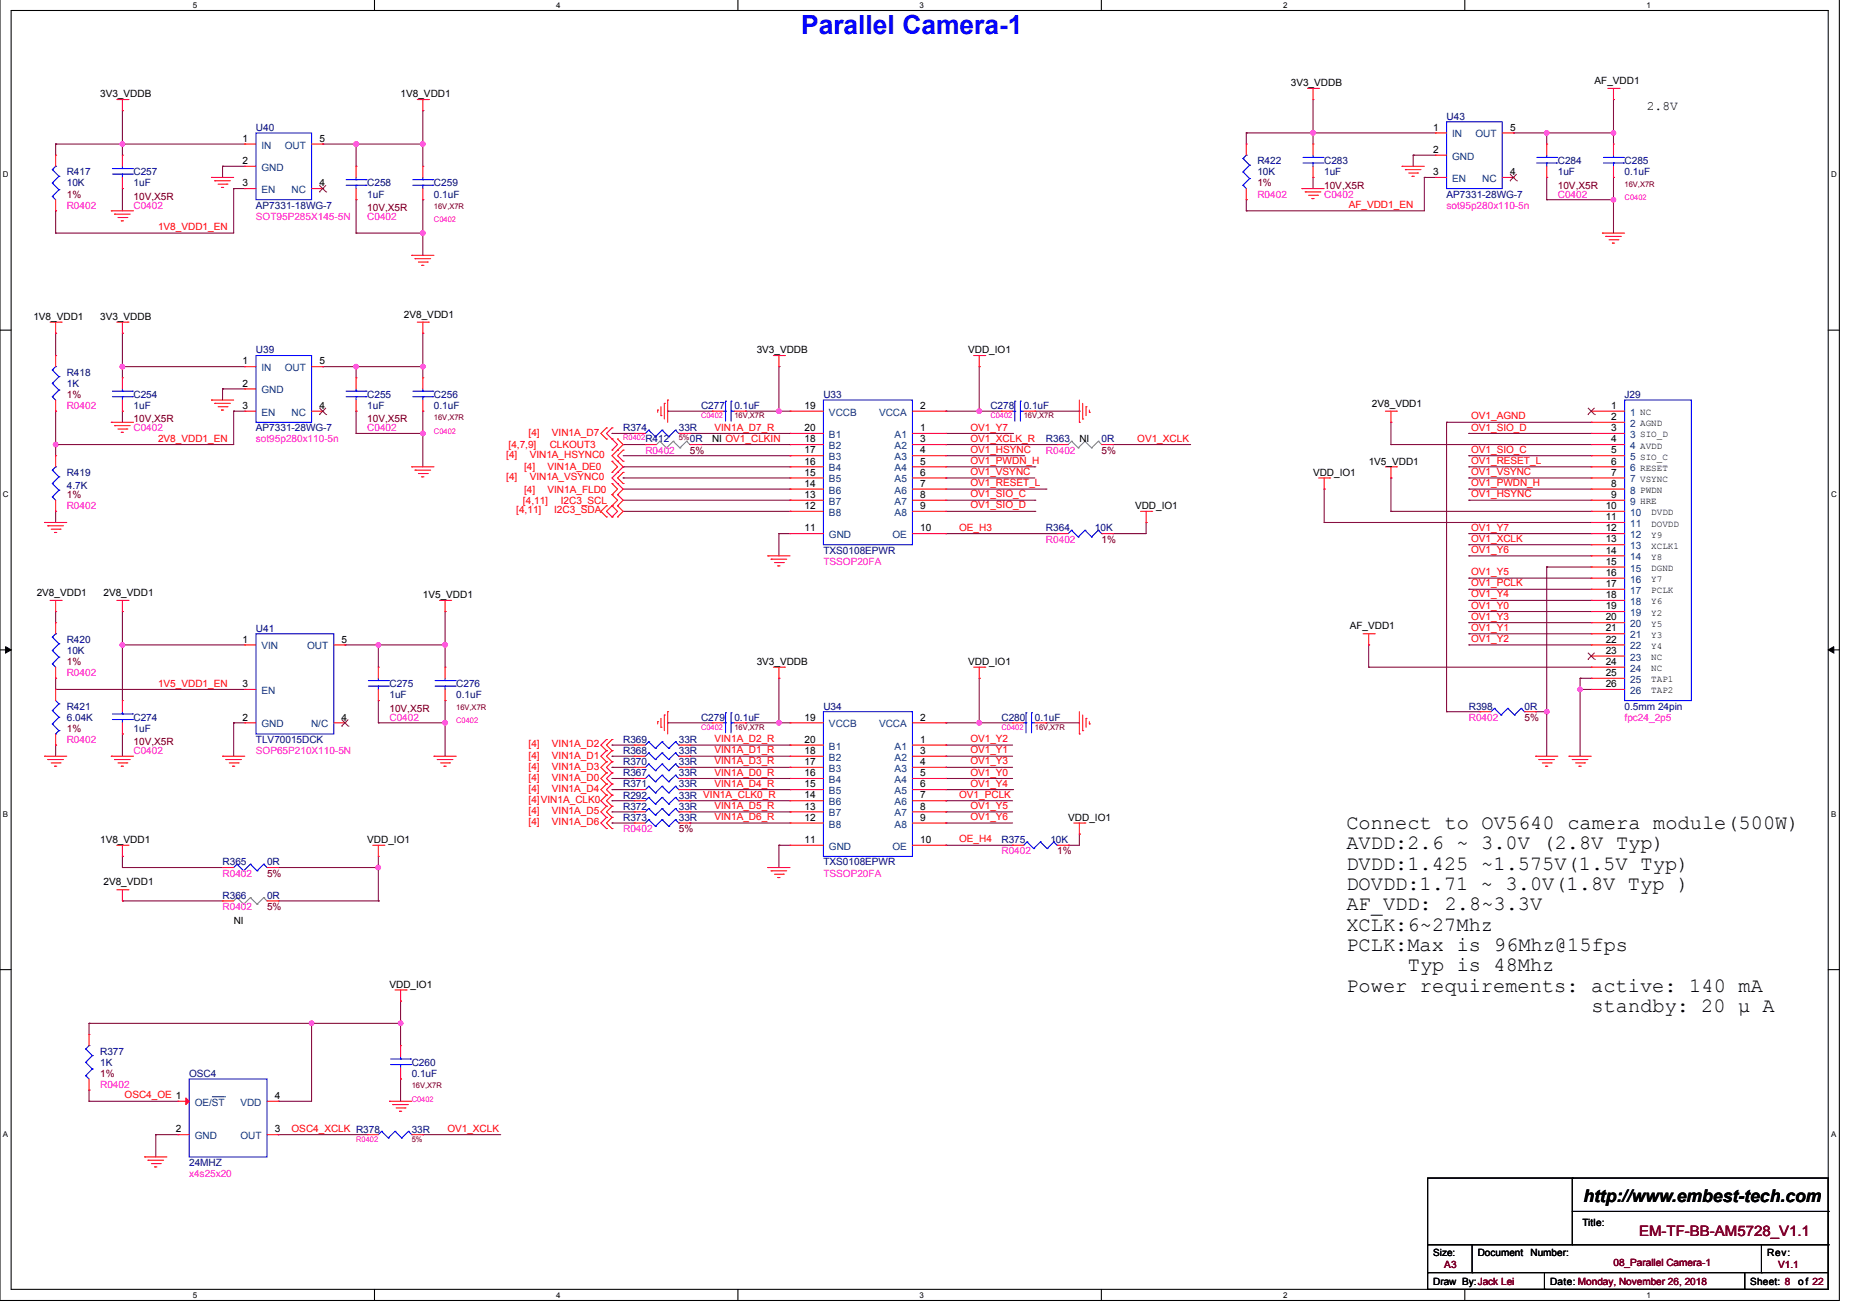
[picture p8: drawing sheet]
<svg xmlns="http://www.w3.org/2000/svg" width="297mm" height="210mm" viewBox="0 0 297 210" stroke-linecap="round" stroke-linejoin="round" font-family="sans-serif">
<defs><g id="words">
<text font-size="4.2" fill="#00f" x="128" y="5.5">Parallel Camera-1</text>
<g font-size="3.2">
<text x="215.1" y="132.4">Connect to OV5640 camera module(500W)</text>
<text x="215.1" y="135.7">AVDD:2.6 ~ 3.0V (2.8V Typ)</text>
<text x="215.1" y="138.9">DVDD:1.425 ~1.575V(1.5V Typ)</text>
<text x="215.1" y="142.1">DOVDD:1.71 ~ 3.0V(1.8V Typ )</text>
<text x="215.1" y="145.4">AF_VDD: 2.8~3.3V</text>
<text x="215.1" y="148.6">XCLK:6~27Mhz</text>
<text x="215.1" y="151.9">PCLK:Max is 96Mhz@15fps</text>
<text x="225" y="155.1">Typ is 48Mhz</text>
<text x="215.1" y="158.4">Power requirements: active: 140 mA</text>
<text x="254.3" y="161.6">standby: 20 μ A</text>
</g>
<text font-size="2.8" x="253" y="192">http://www.embest-tech.com</text>
<text font-size="2.3" fill="#800000" x="261.9" y="197.4">EM-TF-BB-AM5728_V1.1</text>
<text font-size="2.1" x="263.1" y="17.6">2.8V</text>
<g font-size="1.6">
<text x="16" y="15.6">3V3_VDDB</text>
<text x="64" y="15.6">1V8_VDD1</text>
<text x="206.2" y="13.8">3V3_VDDB</text>
<text x="254.8" y="13.4">AF_VDD1</text>
<text x="38.8" y="22.6">1</text>
<text x="51" y="22.6">5</text>
<text x="229" y="20.9">1</text>
<text x="241.3" y="20.9">5</text>
<text x="38.8" y="26.2">2</text>
<text x="38.8" y="29.8">3</text>
<text x="51" y="29.8">4</text>
<text x="229" y="24.4">2</text>
<text x="229" y="28">3</text>
<text x="241.3" y="28">4</text>
<text x="5.3" y="51.1">1V8_VDD1</text>
<text x="16" y="51.1">3V3_VDDB</text>
<text x="64.5" y="50.8">2V8_VDD1</text>
<text x="38.8" y="58.2">1</text>
<text x="51" y="58.2">5</text>
<text x="120.9" y="56.5">3V3_VDDB</text>
<text x="154.7" y="56.5">VDD_IO1</text>
<text x="38.8" y="61.8">2</text>
<text x="38.8" y="65.3">3</text>
<text x="51" y="65.3">4</text>
<text x="128.5" y="65.3">19</text>
<text x="147" y="65.3">2</text>
<text x="219.2" y="65">2V8_VDD1</text>
<text x="257.5" y="65.3">1</text>
<text x="113.8" y="70.6">NI OV1_CLKIN</text>
<text x="128.5" y="70.6">18</text>
<text x="128.5" y="68.9">20</text>
<text x="147" y="68.9">1</text>
<text x="147" y="70.6">3</text>
<text x="172.5" y="70.6">NI</text>
<text x="257.5" y="67.1">2</text>
<text x="257.5" y="68.9">3</text>
<text x="257.5" y="70.6">4</text>
<text x="128.5" y="77.8">14</text>
<text x="128.5" y="76">15</text>
<text x="128.5" y="74.2">16</text>
<text x="128.5" y="72.4">17</text>
<text x="147" y="72.4">4</text>
<text x="147" y="74.2">5</text>
<text x="147" y="76">6</text>
<text x="147" y="77.8">7</text>
<text x="209.8" y="76">VDD_IO1</text>
<text x="218.7" y="74.2">1V5_VDD1</text>
<text x="257.5" y="72.4">5</text>
<text x="257.5" y="74.2">6</text>
<text x="257.5" y="76">7</text>
<text x="257.5" y="77.8">8</text>
<text x="128.5" y="81.3">12</text>
<text x="128.5" y="79.5">13</text>
<text x="147" y="79.5">8</text>
<text x="147" y="81.3">9</text>
<text x="181.4" y="81.3">VDD_IO1</text>
<text x="256.6" y="81.3">10</text>
<text x="256.6" y="83.1">11</text>
<text x="257.5" y="79.5">9</text>
<text x="128.5" y="84.9">11</text>
<text x="147" y="84.9">10</text>
<text x="256.6" y="84.9">12</text>
<text x="256.6" y="86.6">13</text>
<text x="256.6" y="88.4">14</text>
<text x="5.9" y="95.2">2V8_VDD1</text>
<text x="16.5" y="95.2">2V8_VDD1</text>
<text x="67.6" y="95.6">1V5_VDD1</text>
<text x="256.6" y="90.2">15</text>
<text x="256.6" y="92">16</text>
<text x="256.6" y="93.8">17</text>
<text x="256.6" y="95.5">18</text>
<text x="215.7" y="100.5">AF_VDD1</text>
<text x="256.6" y="97.3">19</text>
<text x="256.6" y="99.1">20</text>
<text x="256.6" y="100.9">21</text>
<text x="38.8" y="102.7">1</text>
<text x="54.6" y="102.7">5</text>
<text x="120.9" y="106.2">3V3_VDDB</text>
<text x="154.7" y="106.2">VDD_IO1</text>
<text x="256.6" y="102.7">22</text>
<text x="256.6" y="104.4">23</text>
<text x="256.6" y="106.2">24</text>
<text x="256.6" y="108">25</text>
<text x="38.8" y="109.8">3</text>
<text x="256.6" y="109.8">26</text>
<text x="38.8" y="115.1">2</text>
<text x="54.6" y="115.1">4</text>
<text x="128.5" y="115.1">19</text>
<text x="128.5" y="118.7">20</text>
<text x="147" y="118.7">1</text>
<text x="147" y="115.1">2</text>
<text x="128.5" y="125.8">15</text>
<text x="128.5" y="124">16</text>
<text x="128.5" y="122.2">17</text>
<text x="128.5" y="120.4">18</text>
<text x="147" y="120.4">3</text>
<text x="147" y="122.2">4</text>
<text x="147" y="124">5</text>
<text x="147" y="125.8">6</text>
<text x="128.5" y="131.1">12</text>
<text x="128.5" y="129.3">13</text>
<text x="128.5" y="127.5">14</text>
<text x="147" y="127.5">7</text>
<text x="147" y="129.3">8</text>
<text x="147" y="131.1">9</text>
<text x="170.7" y="131.1">VDD_IO1</text>
<text x="16" y="134.7">1V8_VDD1</text>
<text x="58.7" y="134.7">VDD_IO1</text>
<text x="128.5" y="134.7">11</text>
<text x="147" y="134.7">10</text>
<text x="16.5" y="141.4">2V8_VDD1</text>
<text x="37.3" y="147.6">NI</text>
<text x="62.2" y="157.8">VDD_IO1</text>
<text x="43.9" y="175.5">4</text>
<text x="28.1" y="180.9">2</text>
<text x="43.9" y="180.9">3</text>
<text x="252.8" y="195.8">Title:</text>
<text x="229" y="200.6">Size:</text>
<text x="236.1" y="200.7">Document</text>
<text x="244.6" y="200.7">Number:</text>
<text x="282.3" y="200.7">Rev:</text>
<text x="229" y="205.3">Draw By:Jack Lei</text>
<text x="247.7" y="205.3">Date: Monday, November 26, 2018</text>
<text x="279.7" y="205.3">Sheet: 8</text>
<text x="287.3" y="205.3">of 22</text>
</g>
<g font-size="1.6" fill="#000080">
<text x="40.9" y="20.9">U40</text>
<text x="231.1" y="19.1">U43</text>
<text x="10.7" y="28">R417</text>
<text x="10.7" y="29.8">10K</text>
<text x="21.3" y="28">C257</text>
<text x="21.3" y="29.8">1uF</text>
<text x="58.7" y="29.8">C258</text>
<text x="69.3" y="29.8">C259</text>
<text x="200.9" y="26.2">R422</text>
<text x="200.9" y="28">10K</text>
<text x="211.6" y="26.2">C283</text>
<text x="211.6" y="28">1uF</text>
<text x="248.9" y="26.2">C284</text>
<text x="248.9" y="28">1uF</text>
<text x="259.6" y="26.2">C285</text>
<text x="259.6" y="28">0.1uF</text>
<text x="40.9" y="33.3">AP7331-18WG-7</text>
<text x="58.7" y="31.6">1uF</text>
<text x="69.3" y="31.6">0.1uF</text>
<text x="231.1" y="31.6">AP7331-28WG-7</text>
<text x="40.9" y="56.5">U39</text>
<text x="10.7" y="60">R418</text>
<text x="10.7" y="61.8">1K</text>
<text x="21.3" y="63.6">C254</text>
<text x="21.3" y="65.3">1uF</text>
<text x="58.7" y="63.6">C255</text>
<text x="58.7" y="65.3">1uF</text>
<text x="69.3" y="63.6">C256</text>
<text x="69.3" y="65.3">0.1uF</text>
<text x="112" y="65.3">C277</text>
<text x="117.3" y="65.3">0.1uF</text>
<text x="131.6" y="63.6">U33</text>
<text x="158.2" y="65.3">C278</text>
<text x="163.6" y="65.3">0.1uF</text>
<text x="259.6" y="63.6">J29</text>
<text x="40.9" y="68.9">AP7331-28WG-7</text>
<text x="99.6" y="68.9">R374</text>
<text x="103.1" y="70.7">R412</text>
<text x="108.5" y="68.9">33R</text>
<text x="110.2" y="70.7">0R</text>
<text x="167.1" y="70.7">R363</text>
<text x="176" y="70.7">0R</text>
<text x="10.7" y="76">R419</text>
<text x="10.7" y="78.2">4.7K</text>
<text x="131.6" y="88.5">TXS0108EPWR</text>
<text x="167.1" y="84.9">R364</text>
<text x="175" y="84.9">10K</text>
<text x="40.9" y="100.9">U41</text>
<text x="10.7" y="102.7">R420</text>
<text x="10.7" y="104.5">10K</text>
<text x="10.7" y="113.4">R421</text>
<text x="62.2" y="109.8">C275</text>
<text x="62.2" y="111.6">1uF</text>
<text x="72.9" y="109.8">C276</text>
<text x="72.9" y="111.6">0.1uF</text>
<text x="131.6" y="113.4">U34</text>
<text x="234.7" y="113.4">R398</text>
<text x="243.6" y="113.4">0R</text>
<text x="259.6" y="113.4">0.5mm 24pin</text>
<text x="10.7" y="115.1">6.04K</text>
<text x="21.3" y="115.1">C274</text>
<text x="21.3" y="116.9">1uF</text>
<text x="40.9" y="118.7">TLV70015DCK</text>
<text x="99.6" y="118.7">R369</text>
<text x="108.5" y="118.7">33R</text>
<text x="112" y="115.1">C279</text>
<text x="117.3" y="115.1">0.1uF</text>
<text x="160" y="115.1">C280</text>
<text x="165.4" y="115.1">0.1uF</text>
<text x="99.6" y="124">R367</text>
<text x="99.6" y="120.5">R368</text>
<text x="99.6" y="122.2">R370</text>
<text x="99.6" y="125.8">R371</text>
<text x="108.5" y="124">33R</text>
<text x="108.5" y="120.5">33R</text>
<text x="108.5" y="122.2">33R</text>
<text x="108.5" y="125.8">33R</text>
<text x="99.6" y="127.6">R292</text>
<text x="99.6" y="129.4">R372</text>
<text x="99.6" y="131.1">R373</text>
<text x="108.5" y="127.6">33R VIN1A_CLK0_R</text>
<text x="108.5" y="129.4">33R</text>
<text x="108.5" y="131.1">33R</text>
<text x="160" y="134.7">R375</text>
<text x="167.8" y="134.7">10K</text>
<text x="35.6" y="138.2">R365</text>
<text x="35.6" y="143.6">R366</text>
<text x="42.7" y="138.2">0R</text>
<text x="42.7" y="143.6">0R</text>
<text x="131.6" y="138.2">TXS0108EPWR</text>
<text x="16" y="168.5">R377</text>
<text x="16" y="170.2">1K</text>
<text x="30.2" y="172">OSC4</text>
<text x="65.8" y="170.2">C260</text>
<text x="65.8" y="172">0.1uF</text>
<text x="65.8" y="180.9">33R</text>
<text x="30.2" y="186.2">24MHZ</text>
</g>
<g font-size="1.6" fill="#004080">
<text x="41.8" y="23.7">IN</text>
<text x="45.5" y="23.7">OUT</text>
<text x="232" y="22">IN</text>
<text x="235.8" y="22">OUT</text>
<text x="41.8" y="27.3">GND</text>
<text x="232" y="25.5">GND</text>
<text x="232" y="29.1">EN</text>
<text x="236.8" y="29.1">NC</text>
<text x="41.8" y="30.8">EN</text>
<text x="46.6" y="30.8">NC</text>
<text x="41.8" y="59.3">IN</text>
<text x="45.5" y="59.3">OUT</text>
<text x="41.8" y="62.8">GND</text>
<text x="41.8" y="66.4">EN</text>
<text x="46.6" y="66.4">NC</text>
<text x="132.5" y="71.7">B2</text>
<text x="132.5" y="66.4">VCCB</text>
<text x="132.5" y="70">B1</text>
<text x="140.5" y="66.4">VCCA</text>
<text x="142.9" y="70">A1</text>
<text x="142.9" y="71.7">A2</text>
<text x="260.5" y="66.4">1 NC</text>
<text x="260.5" y="68.2">2 AGND</text>
<text x="260.5" y="70">3 SIO_D</text>
<text x="260.5" y="71.7">4 AVDD</text>
<text x="132.5" y="77.1">B5</text>
<text x="132.5" y="75.3">B4</text>
<text x="132.5" y="73.5">B3</text>
<text x="142.9" y="73.5">A3</text>
<text x="142.9" y="75.3">A4</text>
<text x="142.9" y="77.1">A5</text>
<text x="260.5" y="73.5">5 SIO_C</text>
<text x="260.5" y="75.3">6 RESET</text>
<text x="260.5" y="77.1">7 VSYNC</text>
<text x="132.5" y="82.4">B8</text>
<text x="132.5" y="80.6">B7</text>
<text x="132.5" y="78.8">B6</text>
<text x="142.9" y="78.8">A6</text>
<text x="142.9" y="80.6">A7</text>
<text x="142.9" y="82.4">A8</text>
<text x="260.5" y="80.6">9 HRE</text>
<text x="260.5" y="78.8">8 PWDN</text>
<text x="260.5" y="82.4">10</text>
<text x="132.5" y="86">GND</text>
<text x="142.6" y="86">OE</text>
<text x="260.5" y="84.2">11</text>
<text x="260.5" y="86">12</text>
<text x="260.5" y="87.7">13</text>
<text x="260.5" y="89.5">14</text>
<text x="260.5" y="91.3">15</text>
<text x="260.5" y="93.1">16</text>
<text x="260.5" y="94.9">17</text>
<text x="260.5" y="96.6">18</text>
<text x="260.5" y="98.4">19</text>
<text x="260.5" y="100.2">20</text>
<text x="260.5" y="102">21</text>
<text x="41.8" y="103.7">VIN</text>
<text x="49.1" y="103.7">OUT</text>
<text x="260.5" y="103.7">22</text>
<text x="260.5" y="105.5">23</text>
<text x="260.5" y="107.3">24</text>
<text x="41.8" y="110.9">EN</text>
<text x="260.5" y="109.1">25</text>
<text x="260.5" y="110.9">26</text>
<text x="41.8" y="116.2">GND</text>
<text x="49.7" y="116.2">N/C</text>
<text x="132.5" y="116.2">VCCB</text>
<text x="132.5" y="119.7">B1</text>
<text x="140.5" y="116.2">VCCA</text>
<text x="142.9" y="119.7">A1</text>
<text x="132.5" y="125.1">B4</text>
<text x="132.5" y="123.3">B3</text>
<text x="132.5" y="121.5">B2</text>
<text x="142.9" y="121.5">A2</text>
<text x="142.9" y="123.3">A3</text>
<text x="142.9" y="125.1">A4</text>
<text x="132.5" y="130.4">B7</text>
<text x="132.5" y="128.6">B6</text>
<text x="132.5" y="126.9">B5</text>
<text x="142.9" y="126.9">A5</text>
<text x="142.9" y="128.6">A6</text>
<text x="142.9" y="130.4">A7</text>
<text x="132.5" y="135.7">GND</text>
<text x="132.5" y="132.2">B8</text>
<text x="142.6" y="135.7">OE</text>
<text x="142.9" y="132.2">A8</text>
<text x="31.1" y="176.6">OE/ST</text>
<text x="38.4" y="176.6">VDD</text>
<text x="31.1" y="182">GND</text>
<text x="38.4" y="182">OUT</text>
</g>
<g font-size="1.6" fill="#800000">
<text x="200.9" y="29.8">1%</text>
<text x="10.7" y="31.6">1%</text>
<text x="21.3" y="31.9">10V,X5R</text>
<text x="58.7" y="33.7">10V,X5R</text>
<text x="211.6" y="30.1">10V,X5R</text>
<text x="248.9" y="30.1">10V,X5R</text>
<text x="10.7" y="63.6">1%</text>
<text x="21.3" y="67.5">10V,X5R</text>
<text x="58.7" y="67.5">10V,X5R</text>
<text x="110.2" y="72.5">5%</text>
<text x="176" y="72.5">5%</text>
<text x="10.7" y="79.6">1%</text>
<text x="176" y="86.7">1%</text>
<text x="10.7" y="106.2">1%</text>
<text x="62.2" y="113.7">10V,X5R</text>
<text x="10.7" y="116.9">1%</text>
<text x="21.3" y="119">10V,X5R</text>
<text x="243.6" y="115.1">5%</text>
<text x="108.5" y="132.9">5%</text>
<text x="168.9" y="136.5">1%</text>
<text x="42.7" y="140">5%</text>
<text x="42.7" y="145.4">5%</text>
<text x="16" y="172">1%</text>
<text x="230.8" y="202.6">A3</text>
<text x="257.8" y="202.3">08_Parallel Camera-1</text>
<text x="284.1" y="202.6">V1.1</text>
</g>
<g font-size="1.6" fill="#f0f">
<text x="10.7" y="33.3">R0402</text>
<text x="21.3" y="33.3">C0402</text>
<text x="40.9" y="35.1">SOT95P285X145-5N</text>
<text x="58.7" y="35.1">C0402</text>
<text x="200.9" y="31.6">R0402</text>
<text x="211.6" y="31.6">C0402</text>
<text x="231.1" y="33.3">sot95p280x110-5n</text>
<text x="248.9" y="31.6">C0402</text>
<text x="10.7" y="65.3">R0402</text>
<text x="21.3" y="68.9">C0402</text>
<text x="40.9" y="70.7">sot95p280x110-5n</text>
<text x="58.7" y="68.9">C0402</text>
<text x="103.1" y="72.5">R0402</text>
<text x="167.1" y="72.5">R0402</text>
<text x="10.7" y="81.3">R0402</text>
<text x="167.1" y="86.7">R0402</text>
<text x="131.6" y="90.2">TSSOP20FA</text>
<text x="10.7" y="108">R0402</text>
<text x="10.7" y="118.7">R0402</text>
<text x="62.2" y="115.1">C0402</text>
<text x="234.7" y="115.1">R0402</text>
<text x="259.6" y="115.1">fpc24_2p5</text>
<text x="21.3" y="120.5">C0402</text>
<text x="40.9" y="120.5">SOP65P210X110-5N</text>
<text x="99.6" y="132.9">R0402</text>
<text x="160" y="136.5">R0402</text>
<text x="35.6" y="140">R0402</text>
<text x="131.6" y="140">TSSOP20FA</text>
<text x="35.6" y="145.4">R0402</text>
<text x="16" y="173.8">R0402</text>
<text x="30.2" y="188">x4s25x20</text>
</g>
<g font-size="1.6" fill="#f00">
<text x="215.5" y="33.2">AF_VDD1_EN</text>
<text x="25.3" y="36.8">1V8_VDD1_EN</text>
<text x="25.3" y="70.6">2V8_VDD1_EN</text>
<text x="81.3" y="71.6">[4,7,9]</text>
<text x="84.5" y="69.6">[4]</text>
<text x="87.8" y="71.6">CLKOUT3</text>
<text x="88.2" y="69.6">VIN1A_D7</text>
<text x="114.2" y="68.8">VIN1A_D7_R</text>
<text x="155" y="70.6">OV1_XCLK_R</text>
<text x="155" y="68.8">OV1_Y7</text>
<text x="181.7" y="70.6">OV1_XCLK</text>
<text x="235.1" y="68.8">OV1_SIO_D</text>
<text x="235.1" y="67">OV1_AGND</text>
<text x="80.9" y="73.2">[4]</text>
<text x="80.9" y="76.7">[4]</text>
<text x="83.7" y="75.1">[4]</text>
<text x="84.6" y="73.2">VIN1A_HSYNC0</text>
<text x="84.6" y="76.7">VIN1A_VSYNC0</text>
<text x="87.5" y="75.1">VIN1A_DE0</text>
<text x="155" y="77.7">OV1_RESET_L</text>
<text x="155" y="74.1">OV1_PWDN_H</text>
<text x="155" y="75.9">OV1_VSYNC</text>
<text x="155" y="72.3">OV1_HSYNC</text>
<text x="235.1" y="72.3">OV1_SIO_C</text>
<text x="235.1" y="74.1">OV1_RESET_L</text>
<text x="235.1" y="75.9">OV1_VSYNC</text>
<text x="235.1" y="77.7">OV1_PWDN_H</text>
<text x="82.5" y="81.9">[4,11]</text>
<text x="83.6" y="80.5">[4,11]</text>
<text x="83.7" y="78.7">[4]</text>
<text x="87.5" y="78.7">VIN1A_FLD0</text>
<text x="88.5" y="81.9">I2C3_SDA</text>
<text x="89.6" y="80.5">I2C3_SCL</text>
<text x="155" y="81.2">OV1_SIO_D</text>
<text x="155" y="79.4">OV1_SIO_C</text>
<text x="235.1" y="79.4">OV1_HSYNC</text>
<text x="153.3" y="84.8">OE_H3</text>
<text x="235.1" y="84.8">OV1_Y7</text>
<text x="235.1" y="86.6">OV1_XCLK</text>
<text x="235.1" y="88.3">OV1_Y6</text>
<text x="235.1" y="91.9">OV1_Y5</text>
<text x="235.1" y="93.7">OV1_PCLK</text>
<text x="235.1" y="95.4">OV1_Y4</text>
<text x="235.1" y="97.2">OV1_Y0</text>
<text x="235.1" y="99">OV1_Y3</text>
<text x="235.1" y="100.8">OV1_Y1</text>
<text x="235.1" y="102.6">OV1_Y2</text>
<text x="25.3" y="109.7">1V5_VDD1_EN</text>
<text x="84.5" y="119.4">[4]</text>
<text x="88.2" y="119.4">VIN1A_D2</text>
<text x="114.2" y="118.6">VIN1A_D2_R</text>
<text x="155" y="118.6">OV1_Y2</text>
<text x="84.5" y="124.7">[4]</text>
<text x="84.5" y="121.2">[4]</text>
<text x="84.5" y="123">[4]</text>
<text x="88.2" y="124.7">VIN1A_D0</text>
<text x="88.2" y="121.2">VIN1A_D1</text>
<text x="88.2" y="123">VIN1A_D3</text>
<text x="114.2" y="123.9">VIN1A_D0_R</text>
<text x="114.2" y="122.1">VIN1A_D3_R</text>
<text x="114.2" y="120.3">VIN1A_D1_R</text>
<text x="114.2" y="125.7">VIN1A_D4_R</text>
<text x="155" y="120.3">OV1_Y1</text>
<text x="155" y="123.9">OV1_Y0</text>
<text x="155" y="125.7">OV1_Y4</text>
<text x="155" y="122.1">OV1_Y3</text>
<text x="84.5" y="128.3">[4]VIN1A_CLK0</text>
<text x="84.5" y="126.5">[4]</text>
<text x="84.5" y="130.1">[4]</text>
<text x="84.5" y="131.8">[4]</text>
<text x="88.2" y="126.5">VIN1A_D4</text>
<text x="88.2" y="130.1">VIN1A_D5</text>
<text x="88.2" y="131.8">VIN1A_D6</text>
<text x="114.2" y="131">VIN1A_D6_R</text>
<text x="114.2" y="129.2">VIN1A_D5_R</text>
<text x="153.3" y="127.4">OV1_PCLK</text>
<text x="155" y="129.2">OV1_Y5</text>
<text x="155" y="131">OV1_Y6</text>
<text x="153.3" y="134.6">OE_H4</text>
<text x="19.9" y="175.5">OSC4_OE 1</text>
<text x="46.6" y="180.8">OSC4_XCLK R378</text>
<text x="71.5" y="180.8">OV1_XCLK</text>
</g>
<g font-size="1.5">
<text x="263.9" y="82.3">DVDD</text>
<text x="263.9" y="84.1">DOVDD</text>
<text x="263.9" y="85.9">Y9</text>
<text x="263.9" y="87.7">XCLK1</text>
<text x="263.9" y="89.4">Y8</text>
<text x="263.9" y="93">Y7</text>
<text x="263.9" y="94.8">PCLK</text>
<text x="263.9" y="91.2">DGND</text>
<text x="263.9" y="96.6">Y6</text>
<text x="263.9" y="100.1">Y5</text>
<text x="263.9" y="101.9">Y3</text>
<text x="263.9" y="98.3">Y2</text>
<text x="263.9" y="103.7">Y4</text>
<text x="263.9" y="105.4">NC</text>
<text x="263.9" y="107.2">NC</text>
<text x="263.9" y="109">TAP1</text>
<text x="263.9" y="110.8">TAP2</text>
</g>
<g font-size="1.3">
<text x="30.8" y="1.2">5</text>
<text x="88.9" y="1.2">4</text>
<text x="146.9" y="1.2">3</text>
<text x="205" y="1.2">2</text>
<text x="263.1" y="1.2">1</text>
<text x=".4" y="28.3">D</text>
<text x="292.6" y="28.3">D</text>
<text x=".4" y="79.4">C</text>
<text x="292.6" y="79.4">C</text>
<text x=".4" y="130.5">B</text>
<text x="292.6" y="130.5">B</text>
<text x=".4" y="181.6">A</text>
<text x="292.6" y="181.6">A</text>
<text x="30.8" y="207.3">5</text>
<text x="88.9" y="207.3">4</text>
<text x="146.9" y="207.3">3</text>
<text x="205" y="207.3">2</text>
<text x="263.1" y="207.3">1</text>
</g>
<g font-size="1.2" fill="#800000">
<text x="259.6" y="29.8">16V,X7R</text>
<text x="69.3" y="33.4">16V,X7R</text>
<text x="69.3" y="67.2">16V,X7R</text>
<text x="108.5" y="70.4">5%</text>
<text x="117.3" y="66.8">16V,X7R</text>
<text x="163.6" y="66.8">16V,X7R</text>
<text x="72.9" y="113.4">16V,X7R</text>
<text x="117.3" y="116.6">16V,X7R</text>
<text x="165.4" y="116.6">16V,X7R</text>
<text x="65.8" y="173.8">16V,X7R</text>
<text x="65.8" y="182.4">5%</text>
</g>
<g font-size="1.2" fill="#f0f">
<text x="69.3" y="35.5">C0402</text>
<text x="259.6" y="31.9">C0402</text>
<text x="69.3" y="69.3">C0402</text>
<text x="99.6" y="70.4">R0402</text>
<text x="112" y="66.8">C0402</text>
<text x="158.2" y="66.8">C0402</text>
<text x="72.9" y="115.5">C0402</text>
<text x="112" y="116.6">C0402</text>
<text x="160" y="116.6">C0402</text>
<text x="65.8" y="176">C0402</text>
<text x="56.9" y="182.4">R0402</text>
</g>
</g></defs>
<path d="M0 -.1v207.8h293.9v-207.8M1.8 1.7h290.3v204.3h-290.3z" fill="none" stroke="#000" stroke-width=".17"/>
<g fill="#fff">
<path d="M30.8 .1h.7v1.4h-.7z"/>
<path d="M30.8 206.1h.7v1.5h-.7z"/>
</g>
<path d="M59.8 -.1v1.8M59.8 206v1.7" fill="none" stroke="#000" stroke-width=".17"/>
<g fill="#fff">
<path d="M88.9 .1h.7v1.4h-.7z"/>
<path d="M88.9 206.1h.7v1.5h-.7z"/>
</g>
<path d="M117.9 -.1v1.8M117.9 206v1.7" fill="none" stroke="#000" stroke-width=".17"/>
<g fill="#fff">
<path d="M146.9 .1h.7v1.4h-.7z"/>
<path d="M146.9 206.1h.7v1.5h-.7z"/>
</g>
<path d="M176 -.1v1.8M176 206v1.7" fill="none" stroke="#000" stroke-width=".17"/>
<g fill="#fff">
<path d="M205 .1h.7v1.4h-.7z"/>
<path d="M205 206.1h.7v1.5h-.7z"/>
</g>
<path d="M234.1 -.1v1.8M234.1 206v1.7" fill="none" stroke="#000" stroke-width=".17"/>
<g fill="#fff">
<path d="M263.1 .1h.7v1.4h-.7z"/>
<path d="M263.1 206.1h.7v1.5h-.7z"/>
<path d="M.4 27.2h1v1.4h-1z"/>
<path d="M292.6 27.2h.9v1.4h-.9z"/>
<path d="M.4 78.3h1v1.4h-1z"/>
<path d="M292.6 78.3h.9v1.4h-.9z"/>
</g>
<path d="M0 52.7h1.8M292.1 52.7h1.8" fill="none" stroke="#000" stroke-width=".17"/>
<g fill="#fff">
<path d="M.4 129.3h.9v1.5h-.9z"/>
<path d="M292.6 129.3h.8v1.5h-.8z"/>
</g>
<path d="M0 103.8h1.8M292.1 103.8h1.8" fill="none" stroke="#000" stroke-width=".17"/>
<path d="M.9 103.3l.9 .5-.9 .5zM292.1 103.8l.9-.5v1z" fill="#000" stroke="#000" stroke-width=".16"/>
<g fill="#fff">
<path d="M.4 180.4h.9v1.4h-.9z"/>
<path d="M292.6 180.4h.8v1.4h-.8z"/>
</g>
<g fill="none" stroke="#000" stroke-width=".17">
<path d="M0 154.9h1.8M292.1 154.9h1.8M228.1 188.2h64v17.8h-64zM228.1 198.9h64M235.2 198.9v4.4M251.2 188.2h.1M251.2 188.2v10.7M251.2 193.5h40.9M281.5 198.9v4.4M292.1 198.9h.1M292.1 193.5h.1M228.1 203.3h.1"/>
<path d="M228.1 203.3h64M235.2 203.3h.1M246.8 206h.1M246.8 203.3v2.7M278.8 206h.1M278.8 203.3v2.7M281.5 203.3h.1"/>
</g>
<g fill="none" stroke="#800040" stroke-width=".17">
<path d="M19.6 17.7h.1M19.6 17.7v7.1M67.6 17.7h.1M67.6 17.7v8.9M209.8 15.9v7.1M257.8 15.9h.1M257.8 15.9v7.1M8.9 37.2h.1M8.9 33.7h.1M8.9 23h.1M8.9 23v1.8M8.9 33.7v3.5"/>
<path d="M8.9 23h30.2M19.6 30.1h.1M19.6 23h.1M19.6 30.1v3.6M35.6 26.6h.1M35.6 26.6h3.5M35.6 26.6v1.7M37.3 30.1h.1M37.3 30.1v7.1h-28.4M37.3 30.1h1.8M51.6 23h.1M51.6 23h16"/>
<path d="M56.9 31.9h.1M56.9 37.2h.1M56.9 23h.1M56.9 37.2h10.7M56.9 23v3.6M56.9 31.9v5.3M67.6 31.9h.1M67.6 37.2h.1M67.6 23h.1M67.6 31.9v8.9M199.1 33.7h.1M199.1 31.9h.1"/>
<path d="M199.1 21.2h.1M199.1 21.2h30.3M199.1 21.2v1.8M199.1 31.9v1.8M209.8 21.2h.1M209.8 28.3h.1M209.8 28.3v1.8M225.8 24.8h.1M225.8 24.8h3.6M225.8 24.8v1.8M227.6 28.3h.1M227.6 28.3v5.4h-28.5"/>
<path d="M227.6 28.3h1.8M241.8 21.2h.1M241.8 21.2h16M247.1 28.3h.1M247.1 31.9h.1M247.1 21.2h.1M247.1 21.2v1.8M247.1 28.3v3.6M247.1 31.9h10.7M257.8 31.9h.1M257.8 28.3h.1M257.8 21.2h.1"/>
<path d="M257.8 28.3v8.9M8.9 53.2h.1M8.9 53.2v3.6M19.6 58.6h.1M19.6 53.2h.1M19.6 53.2v7.1M19.6 58.6h19.5M51.6 58.6h.1M51.6 58.6h16M56.9 58.6h.1M56.9 58.6v1.7M67.6 53.2h.1"/>
<path d="M67.6 58.6h.1M67.6 53.2v7.1M124.5 58.6h.1M124.5 58.6v7.1M156.5 58.6h.1M156.5 58.6v7.1M8.9 65.7h.1M8.9 71h.1M8.9 65.7v7.1M19.6 65.7h.1M19.6 65.7v1.8M35.6 62.1h.1"/>
<path d="M35.6 62.1v1.8M35.6 62.1h3.5M37.3 65.7h.1M37.3 65.7v5.3h-28.4M37.3 65.7h1.8M56.9 65.7h.1M56.9 69.2h.1M56.9 69.2h10.7M56.9 65.7v3.5M67.6 69.2h.1M67.6 65.7h.1M67.6 65.7v8.9"/>
<path d="M97.8 69.2h.1M97.8 69.2h3.5M99.6 71h.1M99.6 74.6h.1M99.6 76.4h.1M99.6 79.9h26.6M99.6 71h3.5M99.6 78.1h26.6M99.6 74.6h26.6M99.6 76.4h26.6M99.6 72.8h26.6M106.7 65.7h.1"/>
<path d="M106.7 65.7h7.1M110.2 69.2h16M112 71h14.2M119.1 65.7h.1M119.1 65.7h7.1M124.5 65.7h.1M126.2 69.2h.1M126.2 78.1h.1M126.2 71h.1M126.2 79.9h.1M126.2 72.8h.1M151.1 71h.1"/>
<path d="M151.1 65.7h.1M151.1 76.4h.1M151.1 69.2h10.7M151.1 79.9h14.3M151.1 71h17.8M151.1 78.1h16M151.1 74.6h14.3M151.1 65.7h8.9M151.1 76.4h14.3M151.1 72.8h12.5M156.5 65.7h.1M161.8 69.2h.1"/>
<path d="M163.6 72.8h.1M165.4 79.9h.1M165.4 74.6h.1M165.4 65.7h7.1M167.1 78.1h.1M172.5 65.7h.1M177.8 71h.1M177.8 71h12.4M211.6 78.1h.1M211.6 78.1v5.4M222.2 76.4h.1M222.2 71h.1"/>
<path d="M222.2 67.5h.1M222.2 71h32.1M222.2 67.5v3.5M222.2 76.4v5.3M231.1 67.5h.1M231.1 67.5h23.2M231.1 67.5v46.2M234.7 69.2h.1M234.7 72.8h.1M234.7 74.6h.1M234.7 76.4h.1M234.7 78.1h.1"/>
<path d="M234.7 79.9h.1M234.7 69.2h19.6M234.7 79.9h19.6M234.7 78.1h19.6M234.7 74.6h19.6M234.7 76.4h19.6M234.7 72.8h19.6M8.9 81.7h.1M8.9 97.7h.1M8.9 81.7v1.8M8.9 97.7v1.8M19.6 97.7h.1"/>
<path d="M19.6 97.7v14.2M71.1 97.7h.1M71.1 97.7v8.9M99.6 81.7h26.6M124.5 85.2h.1M124.5 85.2h1.7M124.5 85.2v3.6M126.2 81.7h.1M151.1 85.2h.1M151.1 81.7h14.3M151.1 85.2h17.8M165.4 81.7h.1"/>
<path d="M177.8 85.2h.1M183.1 83.5h.1M183.1 83.5v1.7h-5.3M211.6 83.5h.1M211.6 83.5h42.7M222.2 81.7h.1M222.2 81.7h32.1M234.7 85.2h.1M234.7 87h.1M234.7 88.8h.1M234.7 92.4h.1M234.7 94.1h.1"/>
<path d="M234.7 95.9h.1M234.7 97.7h.1M234.7 99.5h.1M234.7 85.2h19.6M234.7 87h19.6M234.7 88.8h19.6M234.7 92.4h19.6M234.7 94.1h19.6M234.7 95.9h19.6M234.7 97.7h19.6M234.7 99.5h19.6M247.1 90.6h.1"/>
<path d="M247.1 90.6v30.2M247.1 90.6h7.2M8.9 119h.1M8.9 108.4h.1M8.9 110.1h.1M8.9 108.4v1.7M8.9 119v1.8M8.9 110.1h30.2M19.6 103h.1M19.6 117.2h.1M19.6 117.2v3.6M19.6 103h19.5"/>
<path d="M37.3 115.5h.1M37.3 115.5h1.8M37.3 115.5v5.3M55.1 103h.1M55.1 103h16M60.5 103h.1M60.5 115.5h.1M60.5 111.9h.1M60.5 115.5h10.6M60.5 103v3.6M60.5 111.9v3.6M71.1 103h.1"/>
<path d="M71.1 111.9h.1M71.1 115.5h.1M71.1 111.9v8.9M97.8 119h.1M97.8 119h3.5M106.7 115.5h.1M106.7 115.5h7.1M110.2 119h16M119.1 115.5h.1M119.1 115.5h7.1M124.5 108.4h.1M124.5 115.5h.1"/>
<path d="M124.5 108.4v7.1M126.2 119h.1M151.1 115.5h.1M151.1 119h.1M151.1 119h10.7M151.1 115.5h10.7M156.5 115.5h.1M156.5 108.4h.1M156.5 108.4v7.1M167.1 115.5h.1M167.1 115.5h5.4M218.7 103h.1"/>
<path d="M218.7 106.6h.1M218.7 103v3.6M218.7 106.6h35.6M231.1 113.7h.1M231.1 113.7h5.4M234.7 101.2h.1M234.7 103h.1M234.7 101.2h19.6M234.7 103h19.6M245.4 113.7h.1M245.4 113.7h1.7M247.1 113.7h.1"/>
<path d="M252.5 108.4h.1M252.5 110.1h.1M252.5 110.1h1.8M252.5 108.4h1.8M252.5 108.4v12.4M19.6 138.6h.1M19.6 136.8h.1M19.6 138.6h16M19.6 136.8v1.8M44.4 138.6h16.1M60.5 138.6h.1M60.5 136.8v7.1"/>
<path d="M97.8 127.9h.1M97.8 124.4h.1M97.8 126.1h.1M97.8 122.6h.1M97.8 120.8h.1M97.8 131.5h.1M97.8 129.7h.1M97.8 127.9h3.5M97.8 124.4h3.5M97.8 122.6h3.5M97.8 120.8h3.5M97.8 131.5h3.5"/>
<path d="M97.8 129.7h3.5M97.8 126.1h3.5M110.2 127.9h.1M110.2 120.8h.1M110.2 131.5h.1M110.2 127.9h16M110.2 124.4h16M110.2 122.6h16M110.2 120.8h16M110.2 131.5h16M110.2 129.7h16M110.2 126.1h16"/>
<path d="M124.5 135h.1M124.5 135v3.6M124.5 135h1.7M126.2 124.4h.1M126.2 122.6h.1M126.2 129.7h.1M126.2 126.1h.1M151.1 135h.1M151.1 120.8h.1M151.1 124.4h.1M151.1 129.7h.1M151.1 122.6h.1"/>
<path d="M151.1 131.5h.1M151.1 127.9h.1M151.1 127.9h10.7M151.1 124.4h10.7M151.1 122.6h10.7M151.1 120.8h10.7M151.1 131.5h10.7M151.1 129.7h10.7M151.1 126.1h10.7M151.1 135h10.7M161.8 126.1h.1M170.7 135h.1"/>
<path d="M172.5 133.2h.1M172.5 133.2v1.8h-1.8M19.6 143.9h.1M19.6 143.9h16M44.4 143.9h16.1M60.5 143.9h.1M64 159.9h.1M64 159.9v7.1M14.2 174.1h.1M14.2 175.9h.1M14.2 163.5h.1M14.2 163.5v1.8"/>
<path d="M14.2 174.1v1.8M14.2 175.9h14.2M14.2 163.5h49.8M44.4 175.9h.1M49.8 163.5h.1M49.8 163.5v12.4h-5.4M64 163.5h.1M64 172.4h.1M64 172.4v3.5M24.9 181.3h.1M24.9 181.3h3.5M24.9 181.3v3.5"/>
<path d="M44.4 181.3h.1M44.4 181.3h14.3M67.6 181.3h.1M67.6 181.3h12.4"/>
</g>
<g fill="#f0f" stroke="#f0f" stroke-width=".17">
<circle cx="124.5" cy="65.7" r=".35"/>
<circle cx="156.5" cy="65.7" r=".35"/>
<circle cx="64" cy="163.5" r=".35"/>
<circle cx="49.8" cy="163.5" r=".35"/>
<circle cx="60.4" cy="138.6" r=".35"/>
<circle cx="156.5" cy="115.5" r=".35"/>
<circle cx="124.5" cy="115.5" r=".35"/>
<circle cx="67.6" cy="37.2" r=".35"/>
<circle cx="19.6" cy="23" r=".35"/>
<circle cx="67.6" cy="23" r=".35"/>
<circle cx="56.9" cy="23" r=".35"/>
<circle cx="67.6" cy="58.6" r=".35"/>
<circle cx="19.6" cy="58.6" r=".35"/>
<circle cx="56.9" cy="58.6" r=".35"/>
<circle cx="67.6" cy="69.2" r=".35"/>
<circle cx="8.9" cy="71" r=".35"/>
<circle cx="19.6" cy="103" r=".35"/>
<circle cx="60.4" cy="103" r=".35"/>
<circle cx="71.1" cy="103" r=".35"/>
<circle cx="71.1" cy="115.5" r=".35"/>
<circle cx="209.8" cy="21.2" r=".35"/>
<circle cx="257.8" cy="31.9" r=".35"/>
<circle cx="247.1" cy="21.2" r=".35"/>
<circle cx="257.8" cy="21.2" r=".35"/>
<circle cx="252.5" cy="110.1" r=".35"/>
<circle cx="247.1" cy="113.7" r=".35"/>
</g>
<g fill="none" stroke="#f00" stroke-width=".17">
<path d="M18.7 15.9h1.7M19.6 17.7h.1M19.6 15.9v1.8M20.4 15.9h.1M66.7 15.9h1.8M67.6 17.7h.1M67.6 15.9v1.8M68.5 15.9h.1M208.9 14.1h1.8M209.8 15.9h.1M209.8 14.1v1.8M210.7 14.1h.1"/>
<path d="M256.9 14.1h1.8M257.8 15.9h.1M257.8 14.1v1.8M258.7 14.1h.1M8.9 33.7h.1M8.9 24.8h.1M8.9 24.8v1.8M8.9 31.9v1.8M17.8 33.7h.1M17.8 33.7h3.5M18.3 34.2h.1M18.3 34.2h2.5"/>
<path d="M18.8 34.7h1.5M19.4 35.3h.1M19.4 35.3h.3M19.6 24.8h.1M19.6 30.1h.1M19.6 24.8v1.8M19.6 28.3v1.8M20.3 34.7h.1M33.8 28.3h.1M33.8 28.3h3.5M34.3 28.9h.1M34.3 28.9h2.5"/>
<path d="M34.9 29.4h1.4M35.4 29.9h.1M35.4 29.9h.3M36.3 29.4h.1M39.1 23h.1M39.1 26.6h.1M39.1 30.1h.1M39.1 26.6h1.8M39.1 30.1h1.8M39.1 23h1.8M49.8 30.1h1.8M49.8 23h1.8"/>
<path d="M51.6 30.1h.1M51.6 23h.1M56.9 26.6h.1M56.9 31.9h.1M56.9 26.6v1.7M56.9 30.1v1.8M67.6 26.6h.1M67.6 31.9h.1M67.6 26.6v1.7M67.6 30.1v1.8M199.1 31.9h.1M199.1 23h.1"/>
<path d="M199.1 23v1.8M199.1 30.1v1.8M208 30.1h.1M208 30.1h3.6M208.6 30.7h.1M208.6 30.7h2.5M209.1 31.2h1.4M209.6 31.7h.1M209.6 31.7h.4M209.8 23h.1M209.8 28.3h.1M209.8 23v1.8"/>
<path d="M209.8 26.6v1.7M210.5 31.2h.1M224 26.6h.1M224 26.6h3.6M224.6 27.1h.1M224.6 27.1h2.5M225.1 27.6h1.4M225.6 28.2h.1M225.6 28.2h.4M226.5 27.6h.1M229.4 21.2h.1M229.4 24.8h.1"/>
<path d="M229.4 28.3h.1M229.4 28.3h1.7M229.4 21.2h1.7M229.4 24.8h1.7M240 28.3h1.8M240 21.2h1.8M241.8 28.3h.1M241.8 21.2h.1M247.1 23h.1M247.1 28.3h.1M247.1 23v1.8M247.1 26.6v1.7"/>
<path d="M256 37.2h.1M256 37.2h3.6M256.6 37.8h.1M256.6 37.8h2.5M257.1 38.3h1.4M257.6 38.8h.1M257.6 38.8h.4M257.8 23h.1M257.8 28.3h.1M257.8 23v1.8M257.8 26.6v1.7M258.5 38.3h.1"/>
<path d="M8 51.5h1.8M8.9 53.2h.1M8.9 56.8h.1M8.9 51.5v1.7M8.9 56.8v1.8M9.8 51.5h.1M18.7 51.5h1.7M19.6 53.2h.1M19.6 51.5v1.7M20.4 51.5h.1M39.1 58.6h.1M39.1 58.6h1.8"/>
<path d="M49.8 58.6h1.8M51.6 58.6h.1M65.8 40.8h.1M65.8 40.8h3.5M66.3 41.3h.1M66.3 41.3h2.5M66.7 51.5h1.8M66.9 41.9h1.4M67.4 42.4h.1M67.4 42.4h.3M67.6 53.2h.1M67.6 51.5v1.7"/>
<path d="M68.3 41.9h.1M68.5 51.5h.1M123.6 56.8h1.7M124.5 58.6h.1M124.5 56.8v1.8M125.3 56.8h.1M155.6 56.8h1.8M156.5 58.6h.1M156.5 56.8v1.8M157.4 56.8h.1M8.9 65.7h.1M8.9 72.8h.1"/>
<path d="M8.9 63.9v1.8M8.9 72.8v1.8M8.9 79.9v1.8M17.8 67.5h.1M17.8 67.5h3.5M18.3 68h.1M18.3 68h2.5M18.8 68.5h1.5M19.4 69.1h.1M19.4 69.1h.3M19.6 60.3h.1M19.6 65.7h.1"/>
<path d="M19.6 60.3v1.8M19.6 63.9v1.8M20.3 68.5h.1M33.8 63.9h.1M33.8 63.9h3.5M34.3 64.4h.1M34.3 64.4h2.5M34.9 65h1.4M35.4 65.5h.1M35.4 65.5h.3M36.3 65h.1M39.1 62.1h.1"/>
<path d="M39.1 65.7h.1M39.1 65.7h1.8M39.1 62.1h1.8M49.8 65.7h1.8M51.6 65.7h.1M56.9 60.3h.1M56.9 65.7h.1M56.9 60.3v1.8M56.9 63.9v1.8M65.8 74.6h.1M65.8 74.6h3.5M66.3 75.1h.1"/>
<path d="M66.3 75.1h2.5M66.9 75.6h1.4M67.4 76.2h.1M67.4 76.2h.3M67.6 60.3h.1M67.6 65.7h.1M67.6 60.3v1.8M67.6 63.9v1.8M68.3 75.6h.1M96.9 68.4h.1M96.9 70.1h.1M96.9 68.4l-.9 .8 .9 .9"/>
<path d="M97.8 79h.1M97.8 77.2h.1M97.8 75.5h.1M97.8 73.7h.1M97.8 68.4h.1M97.8 70.1h.1M97.8 71.9h.1M97.8 77.2l.9 .9-.9 .9M97.8 73.7l.9 .9-.9 .9M97.8 68.4l-.9 .8 .9 .9M97.8 70.1l.9 .9-.9 .9M97.8 79l.9 .9-1.8 1.8 .9 .9"/>
<path d="M98.7 77.2h.1M98.7 79h.1M98.7 73.7h.1M98.7 75.5h.1M98.7 71.9h.1M98.7 70.1h.1M98.7 70.1l.9 .9-1.8 1.8 1.8 1.8-1.8 1.8 1.8 1.7-.9 .9M98.7 79l.9 .9-.9 .9M99.6 71.9h.1M99.6 73.7h.1M99.6 75.5h.1M99.6 77.2h.1"/>
<path d="M99.6 71.9l-.9 .9 .9 .9M99.6 75.5l-.9 .9 .9 .8M101.3 69.2h.1M101.3 69.2h1.8M103.1 71h.1M103.1 71h1.8M105.1 65.5h.1M105.1 65.5v.4M105.6 66.4h.1M105.6 65v1.4M106.2 64.4h.1M106.2 64.4v2.5"/>
<path d="M106.7 63.9h.1M106.7 63.9v3.6M108.5 69.2h1.7M110.2 69.2h.1M110.2 71h1.8M112 71h.1M113.8 65.7h.1M113.8 65.7h1.8M117.3 65.7h1.8M119.1 65.7h.1M126.2 79.9h.1M126.2 78.1h.1"/>
<path d="M126.2 76.4h.1M126.2 74.6h.1M126.2 72.8h.1M126.2 71h.1M126.2 65.7h.1M126.2 69.2h.1M126.2 76.4h5.4M126.2 65.7h5.4M126.2 74.6h5.4M126.2 69.2h5.4M126.2 71h5.4M126.2 72.8h5.4"/>
<path d="M126.2 78.1h5.4M126.2 79.9h5.4M145.8 76.4h5.3M145.8 65.7h5.3M145.8 74.6h5.3M145.8 69.2h5.3M145.8 71h5.3M145.8 72.8h5.3M145.8 78.1h5.3M145.8 79.9h5.3M151.1 69.2h.1M151.1 65.7h.1"/>
<path d="M151.1 71h.1M151.1 72.8h.1M151.1 74.6h.1M151.1 76.4h.1M151.1 78.1h.1M151.1 79.9h.1M160 65.7h.1M160 65.7h1.8M163.6 65.7h1.8M165.4 65.7h.1M168.9 71h.1M168.9 71h1.8"/>
<path d="M172.5 67.5h.1M172.5 63.9v3.6M173 66.9h.1M173 64.4v2.5M173.5 65h.1M173.5 65v1.4M174.1 65.9h.1M174.1 65.5v.4M176 71h1.8M177.8 71h.1M210.7 76.4h1.8M211.6 78.1h.1"/>
<path d="M211.6 76.4v1.7M212.5 76.4h.1M221.4 65.7h1.7M221.4 74.6h1.7M222.2 67.5h.1M222.2 76.4h.1M222.2 65.7v1.8M222.2 74.6v1.8M223.1 65.7h.1M223.1 74.6h.1M254.3 65.7h.1M254.3 67.5h.1"/>
<path d="M254.3 69.2h.1M254.3 71h.1M254.3 72.8h.1M254.3 74.6h.1M254.3 76.4h.1M254.3 79.9h.1M254.3 78.1h.1M254.3 76.4h5.3M254.3 65.7h5.3M254.3 74.6h5.3M254.3 67.5h5.3M254.3 69.2h5.3"/>
<path d="M254.3 71h5.3M254.3 72.8h5.3M254.3 78.1h5.3M254.3 79.9h5.3M7.1 83.5h.1M7.1 83.5h3.6M7.6 84h.1M7.6 84h2.5M8 95.9h1.8M8.2 84.5h1.4M8.7 85.1h.1M8.7 85.1h.4"/>
<path d="M8.9 97.7h.1M8.9 81.7h.1M8.9 99.5h.1M8.9 95.9v1.8M8.9 99.5v1.7M9.6 84.5h.1M9.8 95.9h.1M18.7 95.9h1.7M19.6 97.7h.1M19.6 95.9v1.8M20.4 95.9h.1M70.2 95.9h1.8"/>
<path d="M71.1 97.7h.1M71.1 95.9v1.8M72 95.9h.1M96.9 82.6h.1M96.9 80.8h.1M96.9 80.8l-.9 .9 .9 .9M97.8 80.8h.1M97.8 82.6h.1M97.8 80.8l.9 .9-.9 .9M98.7 82.6h.1M98.7 80.8h.1M98.7 80.8l.9 .9-.9 .9"/>
<path d="M122.7 88.8h.1M122.7 88.8h3.5M123.2 89.3h.1M123.2 89.3h2.5M123.8 89.9h1.4M124.3 90.4h.1M124.3 90.4h.3M125.2 89.9h.1M126.2 85.2h.1M126.2 81.7h.1M126.2 81.7h5.4M126.2 85.2h5.4"/>
<path d="M145.8 81.7h5.3M145.8 85.2h5.3M151.1 81.7h.1M151.1 85.2h.1M168.9 85.2h.1M168.9 85.2h1.8M176 85.2h1.8M177.8 85.2h.1M182.2 81.7h1.8M183.1 83.5h.1M183.1 81.7v1.8M184 81.7h.1"/>
<path d="M254.3 81.7h.1M254.3 83.5h.1M254.3 85.2h.1M254.3 87h.1M254.3 88.8h.1M254.3 90.6h.1M254.3 92.4h.1M254.3 94.1h.1M254.3 95.9h.1M254.3 97.7h.1M254.3 99.5h.1M254.3 88.8h5.3"/>
<path d="M254.3 81.7h5.3M254.3 83.5h5.3M254.3 95.9h5.3M254.3 85.2h5.3M254.3 87h5.3M254.3 90.6h5.3M254.3 92.4h5.3M254.3 94.1h5.3M254.3 97.7h5.3M254.3 99.5h5.3M8.9 108.4h.1M8.9 110.1h.1"/>
<path d="M8.9 119h.1M8.9 106.6v1.8M8.9 110.1v1.8M8.9 117.2v1.8M19.6 111.9h.1M19.6 117.2h.1M19.6 111.9v1.8M19.6 115.5v1.7M39.1 103h.1M39.1 115.5h.1M39.1 110.1h.1M39.1 103h1.8"/>
<path d="M39.1 110.1h1.8M39.1 115.5h1.8M53.3 103h1.8M53.3 115.5h1.8M55.1 115.5h.1M55.1 103h.1M60.5 106.6h.1M60.5 111.9h.1M60.5 106.6v1.8M60.5 110.1v1.8M71.1 106.6h.1M71.1 111.9h.1"/>
<path d="M71.1 106.6v1.8M71.1 110.1v1.8M96.9 119.9h.1M96.9 118.1h.1M96.9 119.9l-.9 .9 .9 .9M96.9 118.1l-.9 .9 .9 .9M97.8 119.9h.1M97.8 118.1h.1M97.8 119.9l-.9 .9 .9 .9M97.8 118.1l-.9 .9 .9 .9M101.3 119h.1M101.3 119h1.8"/>
<path d="M105.1 115.3h.1M105.1 115.3v.3M105.6 116.2h.1M105.6 114.8v1.4M106.2 114.2h.1M106.2 114.2v2.5M106.7 113.7h.1M106.7 113.7v3.5M108.5 119h1.7M110.2 119h.1M113.8 115.5h.1M113.8 115.5h1.8"/>
<path d="M117.3 115.5h1.8M119.1 115.5h.1M123.6 106.6h1.7M124.5 108.4h.1M124.5 106.6v1.8M125.3 106.6h.1M126.2 115.5h.1M126.2 119h.1M126.2 119h5.4M126.2 115.5h5.4M145.8 119h5.3M145.8 115.5h5.3"/>
<path d="M151.1 119h.1M151.1 115.5h.1M155.6 106.6h1.8M156.5 108.4h.1M156.5 106.6v1.8M157.4 106.6h.1M161.8 115.5h.1M161.8 115.5h1.8M165.4 115.5h1.7M167.1 115.5h.1M172.5 117.2h.1M172.5 113.7v3.5"/>
<path d="M173 116.7h.1M173 114.2v2.5M173.5 114.8h.1M173.5 114.8v1.4M174.1 115.6h.1M174.1 115.3v.3M217.8 101.2h1.8M218.7 103h.1M218.7 101.2v1.8M219.6 101.2h.1M236.5 113.7h.1M236.5 113.7h1.8"/>
<path d="M243.6 113.7h1.8M245.4 113.7h.1M254.3 101.2h.1M254.3 103h.1M254.3 104.8h.1M254.3 106.6h.1M254.3 108.4h.1M254.3 110.1h.1M254.3 106.6h5.3M254.3 101.2h5.3M254.3 103h5.3M254.3 104.8h5.3"/>
<path d="M254.3 108.4h5.3M254.3 110.1h5.3M7.1 120.8h.1M7.1 120.8h3.6M7.6 121.3h.1M7.6 121.3h2.5M8.2 121.9h1.4M8.7 122.4h.1M8.7 122.4h.4M9.6 121.9h.1M17.8 120.8h.1M17.8 120.8h3.5"/>
<path d="M18.3 121.3h.1M18.3 121.3h2.5M18.7 135h1.7M18.8 121.9h1.5M19.4 122.4h.1M19.4 122.4h.3M19.6 136.8h.1M19.6 135v1.8M20.3 121.9h.1M20.4 135h.1M35.6 120.8h.1M35.6 138.6h.1"/>
<path d="M35.6 138.6h1.7M35.6 120.8h3.5M36.1 121.3h.1M36.1 121.3h2.5M36.6 121.9h1.4M37.2 122.4h.1M37.2 122.4h.3M38 121.9h.1M42.7 138.6h1.7M44.4 138.6h.1M59.6 135h1.7M60.5 136.8h.1"/>
<path d="M60.5 135v1.8M61.3 135h.1M69.3 120.8h.1M69.3 120.8h3.6M69.9 121.3h.1M69.9 121.3h2.5M70.4 121.9h1.4M70.9 122.4h.1M70.9 122.4h.4M71.8 121.9h.1M96.9 127h.1M96.9 128.8h.1"/>
<path d="M96.9 123.5h.1M96.9 125.2h.1M96.9 121.7h.1M96.9 130.6h.1M96.9 132.4h.1M96.9 127l-.9 .9 .9 .9M96.9 123.5l-.9 .9 .9 .8M96.9 121.7l-.9 .9 .9 .9M96.9 125.2l-.9 .9 .9 .9M96.9 128.8l-.9 .9 .9 .9M96.9 130.6l-.9 .9 .9 .9M97.8 127h.1"/>
<path d="M97.8 128.8h.1M97.8 123.5h.1M97.8 125.2h.1M97.8 121.7h.1M97.8 130.6h.1M97.8 132.4h.1M97.8 127l-.9 .9 .9 .9M97.8 123.5l-.9 .9 .9 .8M97.8 121.7l-.9 .9 .9 .9M97.8 125.2l-.9 .9 .9 .9M97.8 128.8l-.9 .9 .9 .9M97.8 130.6l-.9 .9 .9 .9"/>
<path d="M101.3 127.9h.1M101.3 124.4h.1M101.3 120.8h.1M101.3 122.6h.1M101.3 129.7h.1M101.3 126.1h.1M101.3 131.5h.1M101.3 131.5h1.8M101.3 120.8h1.8M101.3 127.9h1.8M101.3 124.4h1.8M101.3 122.6h1.8"/>
<path d="M101.3 129.7h1.8M101.3 126.1h1.8M108.5 131.5h1.7M108.5 120.8h1.7M108.5 127.9h1.7M108.5 124.4h1.7M108.5 122.6h1.7M108.5 129.7h1.7M108.5 126.1h1.7M110.2 127.9h.1M110.2 124.4h.1M110.2 120.8h.1"/>
<path d="M110.2 122.6h.1M110.2 129.7h.1M110.2 126.1h.1M110.2 131.5h.1M122.7 138.6h.1M122.7 138.6h3.5M123.2 139.1h.1M123.2 139.1h2.5M123.8 139.7h1.4M125.2 139.7h.1M126.2 135h.1M126.2 131.5h.1"/>
<path d="M126.2 129.7h.1M126.2 127.9h.1M126.2 126.1h.1M126.2 124.4h.1M126.2 122.6h.1M126.2 120.8h.1M126.2 135h5.4M126.2 131.5h5.4M126.2 120.8h5.4M126.2 127.9h5.4M126.2 124.4h5.4M126.2 122.6h5.4"/>
<path d="M126.2 129.7h5.4M126.2 126.1h5.4M145.8 135h5.3M145.8 131.5h5.3M145.8 120.8h5.3M145.8 127.9h5.3M145.8 124.4h5.3M145.8 122.6h5.3M145.8 129.7h5.3M145.8 126.1h5.3M151.1 120.8h.1M151.1 122.6h.1"/>
<path d="M151.1 124.4h.1M151.1 126.1h.1M151.1 127.9h.1M151.1 129.7h.1M151.1 131.5h.1M151.1 135h.1M161.8 135h.1M161.8 135h1.8M168.9 135h1.8M170.7 135h.1M171.6 131.5h1.8M172.5 133.2h.1"/>
<path d="M172.5 131.5v1.7M173.4 131.5h.1M245.4 120.8h.1M245.4 120.8h3.5M245.9 121.3h.1M245.9 121.3h2.5M246.4 121.9h1.5M247 122.4h.1M247 122.4h.3M247.9 121.9h.1M250.7 120.8h.1M250.7 120.8h3.6"/>
<path d="M251.2 121.3h.1M251.2 121.3h2.5M251.8 121.9h1.4M252.3 122.4h.1M252.3 122.4h.4M253.2 121.9h.1M18.7 142.1h1.7M19.6 143.9h.1M19.6 142.1v1.8M20.4 142.1h.1M35.6 143.9h.1M35.6 143.9h1.7"/>
<path d="M42.7 143.9h1.7M44.4 143.9h.1M63.1 158.1h1.8M64 159.9h.1M64 158.1v1.8M64.9 158.1h.1M124.3 140.2h.1M124.3 140.2h.3M14.2 174.1h.1M14.2 165.3h.1M14.2 165.3v1.7M14.2 172.4v1.7"/>
<path d="M28.4 175.9h.1M28.4 175.9h1.8M42.7 175.9h1.7M44.4 175.9h.1M62.2 175.9h.1M62.2 175.9h3.6M62.8 176.4h.1M62.8 176.4h2.5M63.3 177h1.4M63.8 177.5h.1M63.8 177.5h.4M64 167h.1"/>
<path d="M64 172.4h.1M64 167v1.8M64 170.6v1.8M64.7 177h.1M23.1 184.8h.1M23.1 184.8h3.6M23.6 185.3h.1M23.6 185.3h2.5M24.2 185.9h1.4M24.7 186.4h.1M24.7 186.4h.4M25.6 185.9h.1"/>
<path d="M28.4 181.3h.1M28.4 181.3h1.8M42.7 181.3h1.7M44.4 181.3h.1M58.7 181.3h.1M58.7 181.3h1.8M65.8 181.3h1.8M67.6 181.3h.1"/>
</g>
<g fill="none" stroke="#00f" stroke-width=".17">
<path d="M231.1 19.5h8.9v10.6h-8.9zM8.4 31.4h.1M8.4 29.2h.1M8.4 27.1h.1M8.4 31.4l.5 .5M8.4 29.2l1 1.1M8.4 27.1l1 1.1M8.9 26.6h.1M8.9 26.6l-.5 .5M9.4 30.3h.1M9.4 28.2h.1M9.4 30.3l-1 1.1"/>
<path d="M9.4 28.2l-1 1M18 26.9h3.2M18 27.8h3.2M19.6 27.8h.1M19.6 26.9h.1M19.6 26.6v.3M19.6 27.8v.5M21.2 26.9h.1M21.2 27.8h.1M40.9 21.2h8.9v10.7h-8.9zM55.3 28.7h3.2M55.3 29.6h3.2"/>
<path d="M56.9 29.6h.1M56.9 28.7h.1M56.9 28.3v.4M56.9 29.6v.5M58.5 28.7h.1M58.5 29.6h.1M66 28.7h3.2M66 29.6h3.2M67.6 29.6h.1M67.6 28.7h.1M67.6 28.3v.4M67.6 29.6v.5"/>
<path d="M69.2 28.7h.1M69.2 29.6h.1M198.6 29.6h.1M198.6 27.5h.1M198.6 25.3h.1M198.6 29.6l.5 .5M198.6 27.5l1.1 1M198.6 25.3l1.1 1.1M199.1 24.8h.1M199.1 24.8l-.5 .5M199.7 28.5h.1M199.7 26.4h.1"/>
<path d="M199.7 28.5l-1.1 1.1M199.7 26.4l-1.1 1.1M208.2 25.1h3.2M208.2 26h3.2M209.8 26h.1M209.8 25.1h.1M209.8 24.8v.3M209.8 26v.6M211.4 25.1h.1M211.4 26h.1M245.5 25.1h3.2M245.5 26h3.2"/>
<path d="M247.1 26h.1M247.1 25.1h.1M247.1 24.8v.3M247.1 26v.6M248.7 25.1h.1M248.7 26h.1M256.2 25.1h3.2M256.2 26h3.2M257.8 26h.1M257.8 25.1h.1M257.8 24.8v.3M257.8 26v.6"/>
<path d="M259.4 25.1h.1M259.4 26h.1M8.4 59.1h.1M8.4 59.1l1 1.1M8.9 58.6h.1M8.9 58.6l-.5 .5M40.9 56.8h8.9v10.7h-8.9zM8.4 63.4h.1M8.4 61.2h.1M8.4 79.4h.1M8.4 77.2h.1M8.4 75.1h.1"/>
<path d="M8.4 63.4l.5 .5M8.4 61.2l1 1.1M8.4 79.4l.5 .5M8.4 77.2l1 1.1M8.4 75.1l1 1.1M8.9 74.6h.1M8.9 74.6l-.5 .5M9.4 62.3h.1M9.4 60.2h.1M9.4 78.3h.1M9.4 76.2h.1M9.4 62.3l-1 1.1"/>
<path d="M9.4 60.2l-1 1M9.4 78.3l-1 1.1M9.4 76.2l-1 1M18 62.5h3.2M18 63.4h3.2M19.6 63.4h.1M19.6 62.5h.1M19.6 62.1v.4M19.6 63.4v.5M21.2 62.5h.1M21.2 63.4h.1M55.3 62.5h3.2"/>
<path d="M55.3 63.4h3.2M56.9 63.4h.1M56.9 62.5h.1M56.9 62.1v.4M56.9 63.4v.5M58.5 62.5h.1M58.5 63.4h.1M66 62.5h3.2M66 63.4h3.2M67.6 63.4h.1M67.6 62.5h.1M67.6 62.1v.4"/>
<path d="M67.6 63.4v.5M69.2 62.5h.1M69.2 63.4h.1M103.7 68.7h.1M103.7 68.7l-.6 .5M103.7 68.7l1 1.1M104.7 69.8h.1M105.8 68.7h.1M105.8 68.7l-1.1 1.1M105.8 68.7l1.1 1.1M106.9 69.8h.1M107.9 68.7h.1"/>
<path d="M107.9 68.7l-1 1.1M107.9 68.7l.6 .5M108.5 69.2h.1M115.6 65.7h.3M115.9 64.1h.1M115.9 65.7h.1M115.9 64.1v3.2M116.8 65.7h.1M116.8 64.1h.1M116.8 65.7h.5M116.8 64.1v3.2M131.6 63.9h14.2v23.1h-14.2z"/>
<path d="M161.8 65.7h.4M162.2 64.1h.1M162.2 65.7h.1M162.2 64.1v3.2M163 65.7h.1M163 64.1h.1M163 65.7h.6M163 64.1v3.2M259.6 63.9h10.7v48h-10.7zM171.2 84.7h.1M171.2 84.7l-.5 .5M171.2 84.7l1.1 1.1"/>
<path d="M172.3 85.8h.1M173.4 84.7h.1M173.4 84.7l-1.1 1.1M173.4 84.7l1 1.1M174.4 85.8h.1M175.5 84.7h.1M175.5 84.7l-1.1 1.1M175.5 84.7l.5 .5M176 85.2h.1M8.4 106h.1M8.4 103.9h.1M8.4 101.8h.1"/>
<path d="M8.4 113.5h.1M8.4 115.6h.1M8.4 106l.5 .6M8.4 103.9l1 1.1M8.4 101.8l1 1M8.4 113.5l1 1.1M8.4 115.6l1 1.1M8.9 101.2h.1M8.9 117.2h.1M8.9 101.2l-.5 .6M8.9 111.9l.5 .5M9.4 105h.1"/>
<path d="M9.4 102.8h.1M9.4 112.4h.1M9.4 114.6h.1M9.4 116.7h.1M9.4 105l-1 1M9.4 102.8l-1 1.1M9.4 112.4l-1 1.1M9.4 114.6l-1 1M9.4 116.7l-.5 .5M18 114h3.2M18 114.9h3.2M19.6 114.9h.1"/>
<path d="M19.6 114h.1M19.6 113.7v.3M19.6 114.9v.6M21.2 114h.1M21.2 114.9h.1M40.9 101.2h12.4v16h-12.4zM58.9 108.7h3.2M58.9 109.6h3.2M60.5 109.6h.1M60.5 108.7h.1M60.5 108.4v.3M60.5 109.6v.5"/>
<path d="M62.1 108.7h.1M62.1 109.6h.1M69.5 108.7h3.2M69.5 109.6h3.2M71.1 109.6h.1M71.1 108.7h.1M71.1 108.4v.3M71.1 109.6v.5M72.7 108.7h.1M72.7 109.6h.1M103.7 118.5h.1M103.7 118.5l-.6 .5"/>
<path d="M103.7 118.5l1 1.1M104.7 119.6h.1M105.8 118.5h.1M105.8 118.5l-1.1 1.1M105.8 118.5l1.1 1.1M106.9 119.6h.1M107.9 118.5h.1M107.9 118.5l-1 1.1M107.9 118.5l.6 .5M108.5 119h.1M115.6 115.5h.3M115.9 113.9h.1"/>
<path d="M115.9 115.5h.1M115.9 113.9v3.2M116.8 115.5h.1M116.8 113.9h.1M116.8 113.9v3.2M116.8 115.5h.5M131.6 113.7h14.2v23.1h-14.2zM163.6 115.5h.3M163.9 113.9h.1M163.9 115.5h.1M163.9 113.9v3.2M164.8 115.5h.1"/>
<path d="M164.8 113.9h.1M164.8 115.5h.6M164.8 113.9v3.2M238.8 113.2h.1M238.8 113.2l-.5 .5M238.8 113.2l1.1 1M239.9 114.2h.1M240.9 113.2h.1M240.9 113.2l-1 1M240.9 113.2l1.1 1M242 114.2h.1M243.1 113.2h.1"/>
<path d="M243.1 113.2l-1.1 1M243.1 113.2l.5 .5M243.6 113.7h.1M37.9 138.1h.1M37.9 138.1l-.6 .5M37.9 138.1l1 1M38.9 139.1h.1M40 138.1h.1M40 138.1l-1.1 1M40 138.1l1.1 1M41.1 139.1h.1M42.1 138.1h.1"/>
<path d="M42.1 138.1l-1 1M42.1 138.1l.6 .5M42.7 138.6h.1M103.7 127.4h.1M103.7 123.8h.1M103.7 120.3h.1M103.7 122.1h.1M103.7 129.2h.1M103.7 125.6h.1M103.7 130.9h.1M103.7 127.4l-.6 .5M103.7 127.4l1 1"/>
<path d="M103.7 123.8l-.6 .6M103.7 123.8l1 1.1M103.7 120.3l-.6 .5M103.7 120.3l1 1M103.7 122.1l-.6 .5M103.7 122.1l1 1M103.7 129.2l-.6 .5M103.7 129.2l1 1M103.7 125.6l-.6 .5M103.7 125.6l1 1.1M103.7 130.9l-.6 .6M103.7 130.9l1 1.1"/>
<path d="M104.7 128.4h.1M104.7 124.9h.1M104.7 121.3h.1M104.7 123.1h.1M104.7 130.2h.1M104.7 126.7h.1M104.7 132h.1M105.8 127.4h.1M105.8 123.8h.1M105.8 120.3h.1M105.8 122.1h.1M105.8 129.2h.1"/>
<path d="M105.8 125.6h.1M105.8 130.9h.1M105.8 127.4l-1.1 1M105.8 127.4l1.1 1M105.8 123.8l-1.1 1.1M105.8 123.8l1.1 1.1M105.8 120.3l-1.1 1M105.8 120.3l1.1 1M105.8 122.1l-1.1 1M105.8 122.1l1.1 1M105.8 129.2l-1.1 1M105.8 129.2l1.1 1"/>
<path d="M105.8 125.6l-1.1 1.1M105.8 125.6l1.1 1.1M105.8 130.9l-1.1 1.1M105.8 130.9l1.1 1.1M106.9 128.4h.1M106.9 124.9h.1M106.9 121.3h.1M106.9 123.1h.1M106.9 130.2h.1M106.9 126.7h.1M106.9 132h.1M107.9 127.4h.1"/>
<path d="M107.9 123.8h.1M107.9 120.3h.1M107.9 122.1h.1M107.9 129.2h.1M107.9 125.6h.1M107.9 130.9h.1M107.9 127.4l-1 1M107.9 127.4l.6 .5M107.9 123.8l-1 1.1M107.9 123.8l.6 .6M107.9 120.3l-1 1M107.9 120.3l.6 .5"/>
<path d="M107.9 122.1l-1 1M107.9 122.1l.6 .5M107.9 129.2l-1 1M107.9 129.2l.6 .5M107.9 125.6l-1 1.1M107.9 125.6l.6 .5M107.9 130.9l-1 1.1M107.9 130.9l.6 .6M108.5 127.9h.1M108.5 124.4h.1M108.5 120.8h.1M108.5 122.6h.1"/>
<path d="M108.5 129.7h.1M108.5 126.1h.1M108.5 131.5h.1M164.1 134.5h.1M164.1 134.5l-.5 .5M164.1 134.5l1.1 1.1M165.2 135.6h.1M166.2 134.5h.1M166.2 134.5l-1 1.1M166.2 134.5l1.1 1.1M167.3 135.6h.1M168.4 134.5h.1"/>
<path d="M168.4 134.5l-1.1 1.1M168.4 134.5l.5 .5M168.9 135h.1M13.7 171.8h.1M13.7 169.7h.1M13.7 167.6h.1M13.7 171.8l.5 .6M13.7 169.7l1.1 1.1M13.7 167.6l1.1 1M14.2 167h.1M14.2 167l-.5 .6M14.8 170.8h.1"/>
<path d="M14.8 168.6h.1M14.8 170.8l-1.1 1M14.8 168.6l-1.1 1.1M30.2 172.4h12.5v12.4h-12.5zM62.4 169.2h3.2M62.4 170.1h3.2M64 170.1h.1M64 169.2h.1M64 168.8v.4M64 170.1v.5M65.6 169.2h.1M65.6 170.1h.1"/>
<path d="M61 180.7h.1M61 180.7l-.5 .6M61 180.7l1.1 1.1M62.1 181.8h.1M63.1 180.7h.1M63.1 180.7l-1 1.1M63.1 180.7l1.1 1.1M64.2 181.8h.1M65.3 180.7h.1M65.3 180.7l-1.1 1.1M65.3 180.7l.5 .6M65.8 181.3h.1"/>
</g>
<g fill="none" stroke="#804000" stroke-width=".16">
<path d="M51 30.7h.1M51 29.6l1.1 1.1M52.1 29.6l-1.1 1.1M52.1 30.7h.1M241.3 28.9h.1M241.3 27.8l1 1.1M242.3 27.8l-1 1.1M242.3 28.9h.1M51 66.2h.1M51 65.2l1.1 1M52.1 65.2l-1.1 1M52.1 66.2h.1"/>
<path d="M253.7 66.2h.1M253.7 65.2l1.1 1M254.8 65.2l-1.1 1M254.8 66.2h.1M54.6 116h.1M54.6 114.9l1.1 1.1M55.6 114.9l-1 1.1M55.7 116h.1M253.7 105.3h.1M253.7 104.3l1.1 1M254.8 104.3l-1.1 1M254.8 105.3h.1"/>
</g>
<g fill="none" stroke="#808080" stroke-width=".17">
<path d="M105.4 70.5h.1M105.4 70.5l-.5 .5M105.4 70.5l1.1 1M106.5 71.5h.1M107.6 70.5h.1M107.6 70.5l-1.1 1M107.6 70.5l1 1M108.6 71.5h.1M109.7 70.5h.1M109.7 70.5l-1.1 1M109.7 70.5l.5 .5M110.2 71h.1"/>
<path d="M171.2 70.5h.1M171.2 70.5l-.5 .5M171.2 70.5l1.1 1M172.3 71.5h.1M173.4 70.5h.1M173.4 70.5l-1.1 1M173.4 70.5l1 1M174.4 71.5h.1M175.5 70.5h.1M175.5 70.5l-1.1 1M175.5 70.5l.5 .5M176 71h.1"/>
<path d="M37.9 143.4h.1M37.9 143.4l-.6 .5M37.9 143.4l1 1M38.9 144.4h.1M40 143.4h.1M40 143.4l-1.1 1M40 143.4l1.1 1M41.1 144.4h.1M42.1 143.4h.1M42.1 143.4l-1 1M42.1 143.4l.6 .5M42.7 143.9h.1"/>
</g>
<path d="M29.7 175.4l.5 .5-.5 .5z" fill="#f00" stroke="#f00" stroke-width=".17"/>
<path d="M33.9 175.2h2M35.9 175.2h.1" fill="none" stroke="#004080" stroke-width=".16"/>
<use href="#words"/>
</svg>
